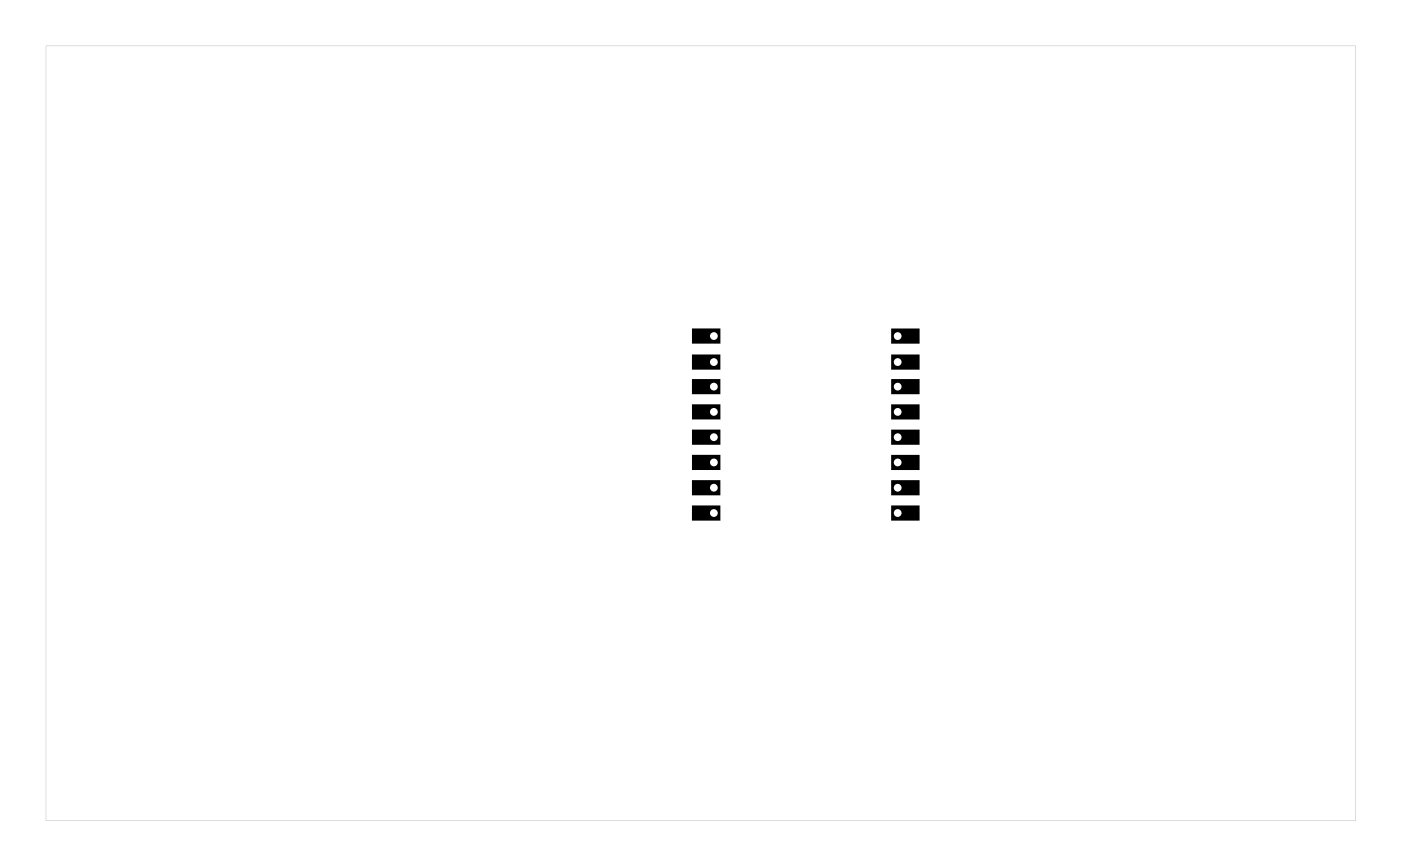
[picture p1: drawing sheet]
<svg xmlns="http://www.w3.org/2000/svg" width="111mm" height="68mm" viewBox="0 0 111 68" stroke-linecap="round" stroke-linejoin="round" font-family="sans-serif">
<g fill="#000">
<path d="M3.6 3.6v61.3h103.6v-61.3zM3.6 3.6h103.6v61.3h-103.6z"/>
<path d="M54.7 40h2.3v1.2h-2.3zM56.1 40.6a.35 .35 0 0 0 .7 0 .35 .35 0 0 0-.7 0z"/>
<path d="M54.7 38h2.3v1.2h-2.3zM56.1 38.6a.35 .35 0 0 0 .7 0 .35 .35 0 0 0-.7 0z"/>
<path d="M54.7 30h2.3v1.2h-2.3zM56.1 30.6a.35 .35 0 0 0 .7 0 .35 .35 0 0 0-.7 0z"/>
<path d="M54.7 28h2.3v1.2h-2.3zM56.1 28.6a.35 .35 0 0 0 .7 0 .35 .35 0 0 0-.7 0z"/>
<path d="M54.7 36h2.3v1.2h-2.3zM56.1 36.6a.35 .35 0 0 0 .7 0 .35 .35 0 0 0-.7 0z"/>
<path d="M54.7 34h2.3v1.2h-2.3zM56.1 34.6a.35 .35 0 0 0 .7 0 .35 .35 0 0 0-.7 0z"/>
<path d="M54.7 32h2.3v1.2h-2.3zM56.1 32.6a.35 .35 0 0 0 .7 0 .35 .35 0 0 0-.7 0z"/>
<path d="M54.7 26h2.3v1.2h-2.3zM56.1 26.6a.35 .35 0 0 0 .7 0 .35 .35 0 0 0-.7 0z"/>
<path d="M70.5 38h2.2v1.2h-2.2zM70.7 38.6a.31 .31 0 0 0 .6 0 .31 .31 0 0 0-.6 0z"/>
<path d="M70.5 36h2.2v1.2h-2.2zM70.7 36.6a.31 .31 0 0 0 .6 0 .31 .31 0 0 0-.6 0z"/>
<path d="M70.5 34h2.2v1.2h-2.2zM70.7 34.6a.31 .31 0 0 0 .6 0 .31 .31 0 0 0-.6 0z"/>
<path d="M70.5 32h2.2v1.2h-2.2zM70.7 32.6a.31 .31 0 0 0 .6 0 .31 .31 0 0 0-.6 0z"/>
<path d="M70.5 30h2.2v1.2h-2.2zM70.7 30.6a.31 .31 0 0 0 .6 0 .31 .31 0 0 0-.6 0z"/>
<path d="M70.5 28h2.2v1.2h-2.2zM70.7 28.6a.31 .31 0 0 0 .6 0 .31 .31 0 0 0-.6 0z"/>
<path d="M70.5 26h2.2v1.2h-2.2zM70.7 26.6a.31 .31 0 0 0 .6 0 .31 .31 0 0 0-.6 0z"/>
<path d="M70.5 40h2.2v1.2h-2.2zM70.7 40.6a.31 .31 0 0 0 .6 0 .31 .31 0 0 0-.6 0z"/>
</g>
</svg>
